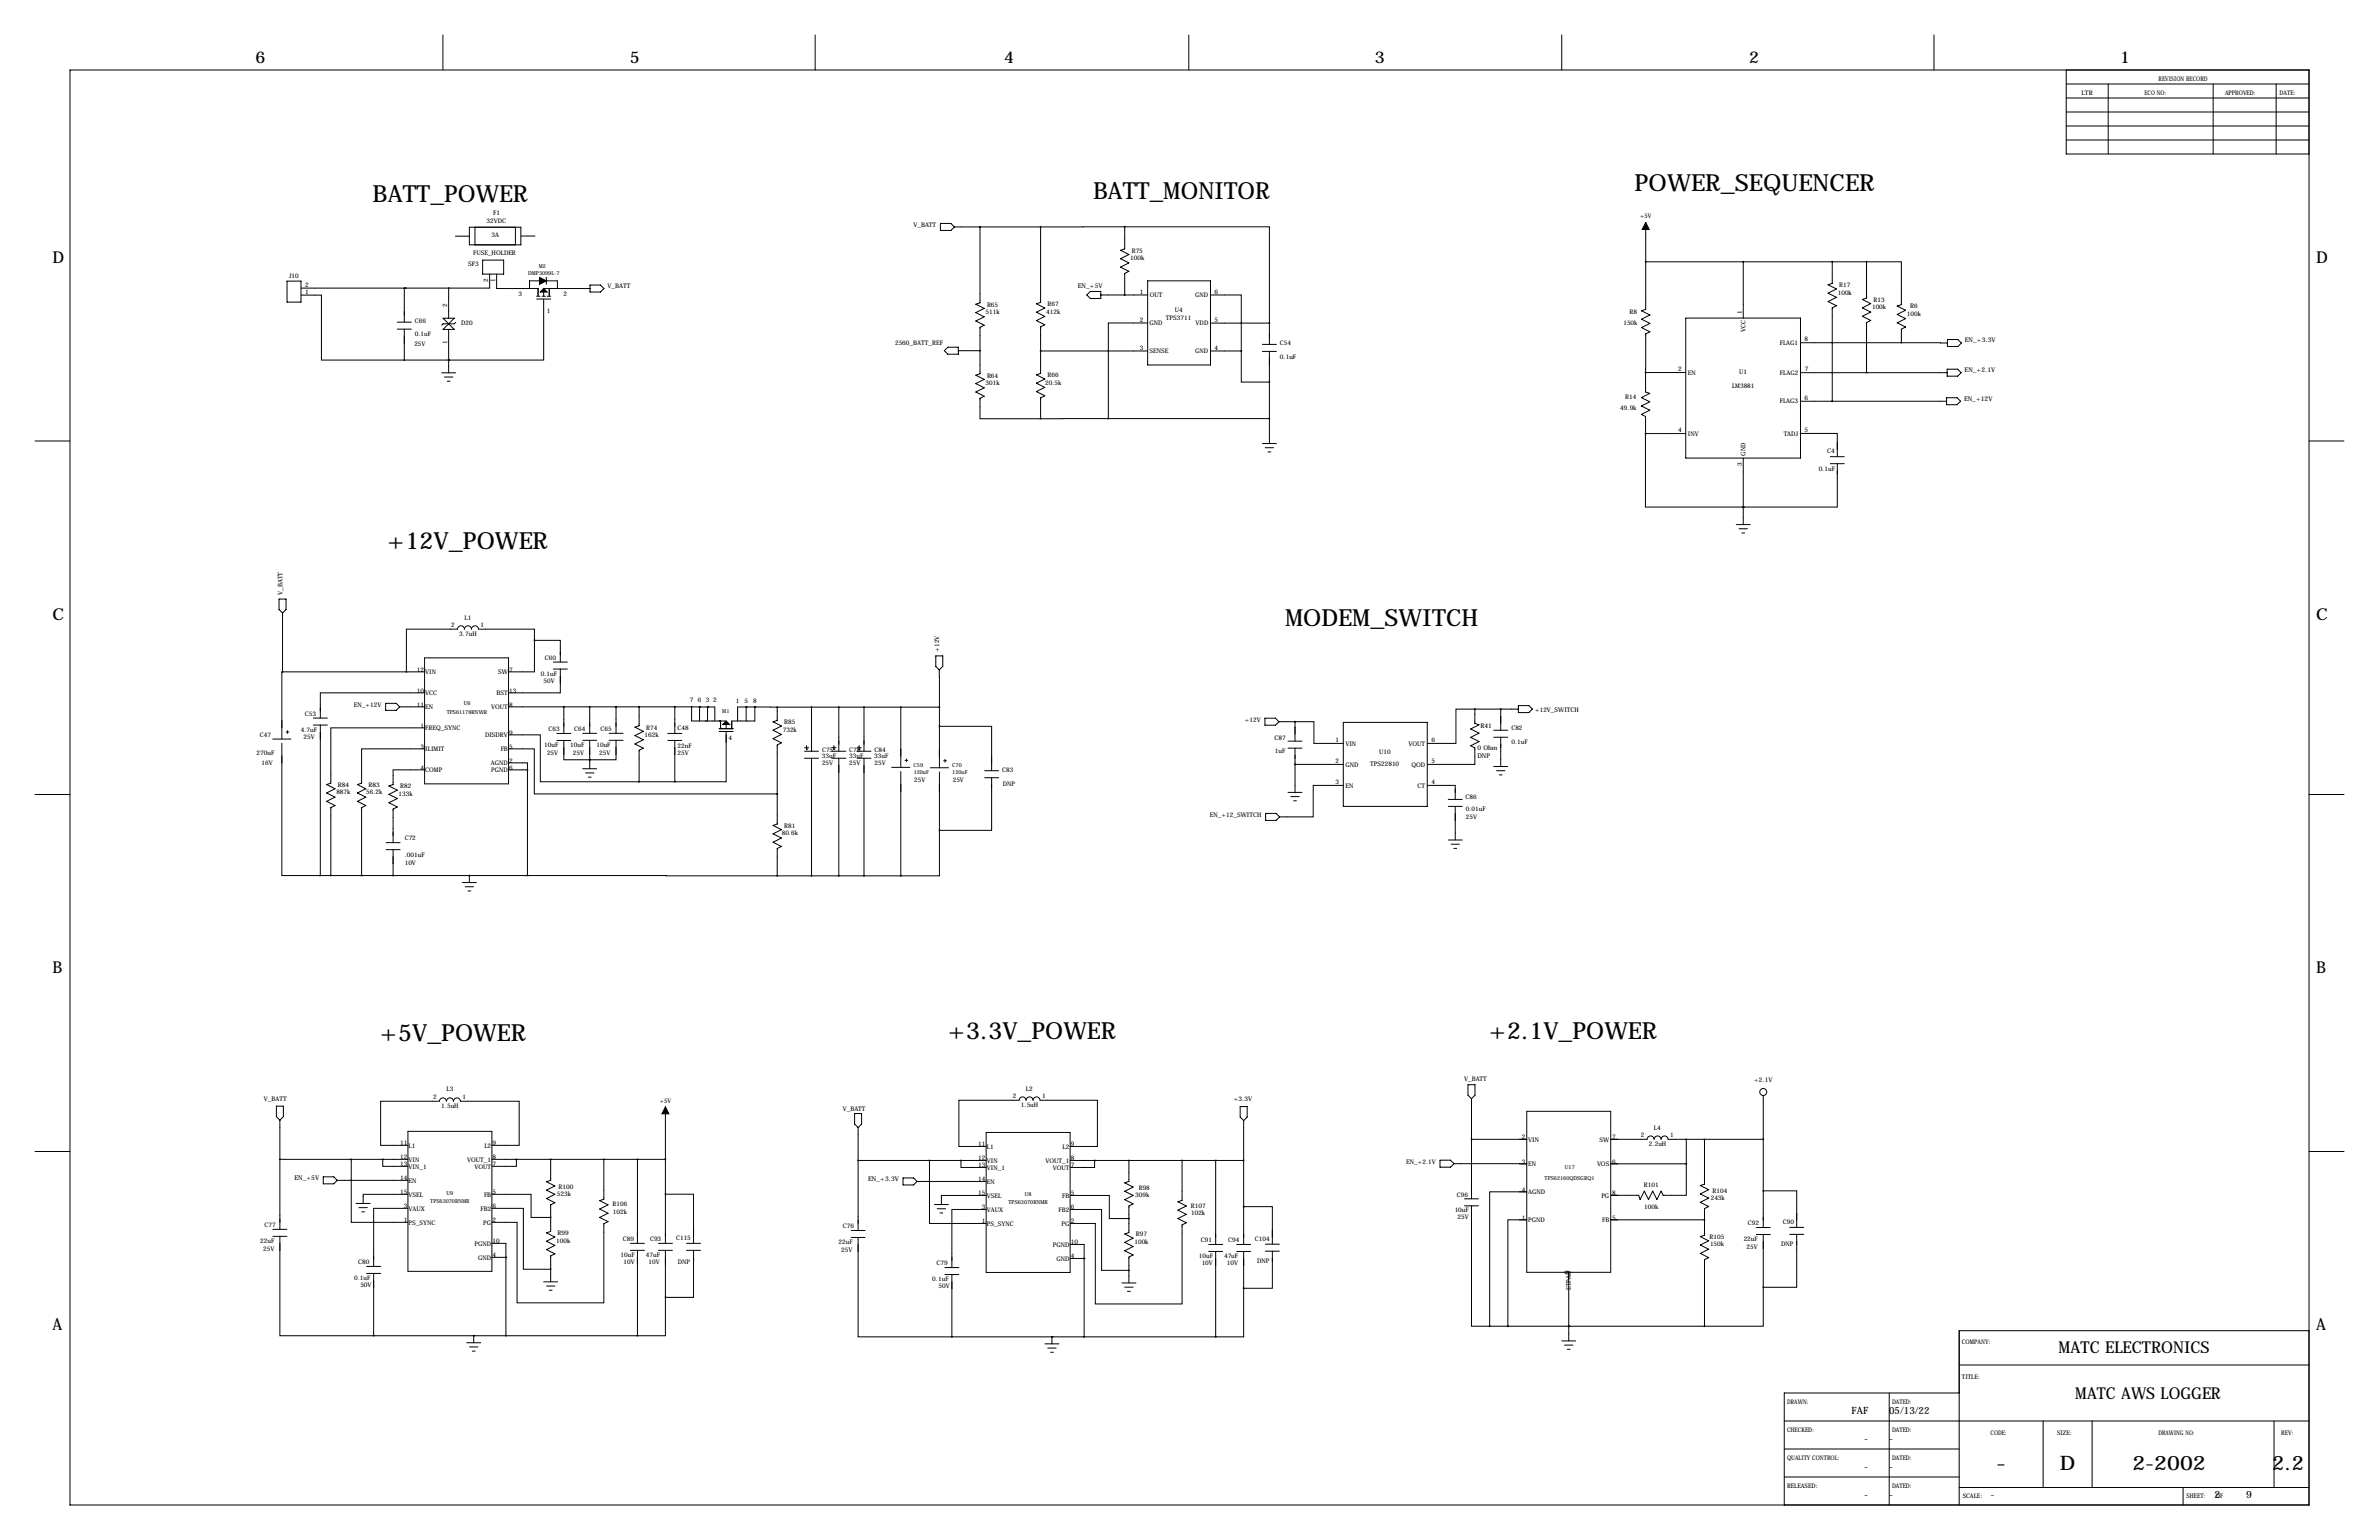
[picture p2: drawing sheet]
<svg xmlns="http://www.w3.org/2000/svg" width="864mm" height="559mm" viewBox="0 0 864 559" stroke-linecap="round" stroke-linejoin="round" font-family="sans-serif">
<defs><g id="words">
<g font-size="8.6">
<text x="593.3" y="69.2">POWER_SEQUENCER</text>
<text x="135.3" y="73.2">BATT_POWER</text>
<text x="396.8" y="72.3">BATT_MONITOR</text>
<text x="140.6" y="199">+12V_POWER</text>
<text x="466.5" y="227.2">MODEM_SWITCH</text>
<text x="138" y="377.7">+5V_POWER</text>
<text x="344.2" y="377">+3.3V_POWER</text>
<text x="540.6" y="377">+2.1V_POWER</text>
</g>
<g font-size="7.3">
<text x="724.6" y="533.4">-</text>
<text x="747.8" y="533.4">D</text>
<text x="774.1" y="533.4">2-2002</text>
<text x="824.8" y="533.4">2.2</text>
</g>
<g font-size="5.9">
<text x="92.7" y="22.9">6</text>
<text x="228.6" y="22.9">5</text>
<text x="364.5" y="22.9">4</text>
<text x="499.1" y="22.9">3</text>
<text x="635" y="22.9">2</text>
<text x="769.6" y="22.9">1</text>
<text x="19" y="95.2">D</text>
<text x="840.7" y="95.2">D</text>
<text x="19" y="224.8">C</text>
<text x="840.7" y="224.8">C</text>
<text x="19" y="353.1">B</text>
<text x="840.7" y="353.1">B</text>
<text x="19" y="482.6">A</text>
<text x="840.7" y="482.6">A</text>
<text x="747.3" y="491">MATC ELECTRONICS</text>
<text x="753.4" y="507.5">MATC AWS LOGGER</text>
</g>
<g font-size="3.6">
<text x="672.1" y="513.1">FAF</text>
<text x="685.8" y="513.1">05/13/22</text>
<text x="676.7" y="523.2">-</text>
<text x="685.8" y="523.2">-</text>
<text x="676.7" y="533.4">-</text>
<text x="685.8" y="533.4">-</text>
<text x="676.7" y="543.6">-</text>
<text x="685.8" y="543.6">-</text>
<text x="722.6" y="543.6">-</text>
<text x="803.9" y="543.6">2</text>
<text x="815.3" y="543.6">9</text>
</g>
<g font-size="2.4">
<text x="391.3" y="104.6">EN_+5V</text>
<text x="713.3" y="124.2">EN_+3.3V</text>
<text x="713.2" y="135">EN_+2.1V</text>
<text x="713" y="145.3">EN_+12V</text>
<text x="537.4" y="264">R41</text>
<text x="536.3" y="272">0 Ohm</text>
<text x="536.3" y="274.9">DNP</text>
<text x="106.9" y="428.3">EN_+5V</text>
<text x="315.2" y="428.7">EN_+3.3V</text>
</g>
<g font-size="2.3">
<text x="783.6" y="29.2">REVISION RECORD</text>
<text x="755.6" y="34.3">LTR</text>
<text x="778.5" y="34.3">ECO NO:</text>
<text x="807.7" y="34.3">APPROVED:</text>
<text x="827.5" y="34.3">DATE:</text>
<text x="179" y="77.9">F1</text>
<text x="176.6" y="80.8">32VDC</text>
<text x="331.6" y="82.3">V_BATT</text>
<text x="595.4" y="79.2">+5V</text>
<text x="178.5" y="86.1">3A</text>
<text x="171.8" y="92.7">FUSE_HOLDER</text>
<text x="410.3" y="94.4">100k</text>
<text x="410.8" y="91.7">R75</text>
<text x="105" y="101">J10</text>
<text x="170" y="96.4">SF3</text>
<text x="110.8" y="104">2</text>
<text x="110.8" y="106.6">1</text>
<text x="177.2" y="102.3" transform="rotate(-90 177.2 102.3)">2</text>
<text x="179.8" y="102.3" transform="rotate(-90 179.8 102.3)">1</text>
<text x="188.2" y="107.4">3</text>
<text x="204.5" y="107.3">2</text>
<text x="220.5" y="104.4">V_BATT</text>
<text x="413.8" y="106.5">1</text>
<text x="417.4" y="107.8">OUT</text>
<text x="433.9" y="107.8">GND</text>
<text x="440.9" y="106.5">6</text>
<text x="667.1" y="106.9">100k</text>
<text x="667.7" y="104.2">R17</text>
<text x="162.4" y="111.4" transform="rotate(-90 162.4 111.4)">2</text>
<text x="198.5" y="113.6">1</text>
<text x="357.8" y="113.9">511k</text>
<text x="358.3" y="111.2">R65</text>
<text x="379.8" y="113.8">412k</text>
<text x="380.3" y="111.1">R67</text>
<text x="426.5" y="113.2">U4</text>
<text x="632.3" y="114" transform="rotate(-90 632.3 114)">1</text>
<text x="679.6" y="112.2">100k</text>
<text x="680.1" y="109.5">R13</text>
<text x="693.4" y="111.9">R6</text>
<text x="150.6" y="117.1">C66</text>
<text x="167.4" y="118">D20</text>
<text x="413.8" y="116.7">2</text>
<text x="417.3" y="118">GND</text>
<text x="423.2" y="116.2">TPS3711</text>
<text x="434" y="118.1">VDD</text>
<text x="440.9" y="116.7">5</text>
<text x="589.3" y="117.8">150k</text>
<text x="591.6" y="114">R8</text>
<text x="692.2" y="114.6">100k</text>
<text x="150.4" y="125.4">25V</text>
<text x="150.6" y="122.1">0.1uF</text>
<text x="162.4" y="124.9" transform="rotate(-90 162.4 124.9)">1</text>
<text x="324.9" y="125.3">2560_BATT_REF</text>
<text x="464.6" y="125.2">C54</text>
<text x="633.6" y="120.6" transform="rotate(-90 633.6 120.6)">VCC</text>
<text x="646.1" y="125.2">FLAG1</text>
<text x="655.1" y="123.9">8</text>
<text x="413.8" y="126.8">3</text>
<text x="417.3" y="128.2">SENSE</text>
<text x="433.9" y="128.2">GND</text>
<text x="440.9" y="126.8">4</text>
<text x="464.6" y="130.1">0.1uF</text>
<text x="358.3" y="137">R64</text>
<text x="380.3" y="136.8">R66</text>
<text x="609.1" y="134.7">2</text>
<text x="612.7" y="136">EN</text>
<text x="631.4" y="135.7">U1</text>
<text x="646.1" y="136">FLAG2</text>
<text x="655.1" y="134.7">7</text>
<text x="357.8" y="139.7">301k</text>
<text x="379.4" y="139.5">20.5k</text>
<text x="628.8" y="140.7">LM3881</text>
<text x="588.2" y="148.7">49.9k</text>
<text x="589.9" y="144.8">R14</text>
<text x="646.1" y="146.4">FLAG3</text>
<text x="655.1" y="145.1">6</text>
<text x="609.2" y="156.8">4</text>
<text x="612.7" y="158.1">INV</text>
<text x="647.5" y="158.1">TADJ</text>
<text x="655" y="156.8">5</text>
<text x="633.6" y="165.4" transform="rotate(-90 633.6 165.4)">GND</text>
<text x="663.2" y="164.4">C4</text>
<text x="632.3" y="169" transform="rotate(-90 632.3 169)">3</text>
<text x="660.2" y="171">0.1uF</text>
<text x="102.6" y="215.8" transform="rotate(-90 102.6 215.8)">V_BATT</text>
<text x="163.8" y="227.5">2</text>
<text x="168.6" y="224.8">L1</text>
<text x="174.4" y="227.5">1</text>
<text x="166.7" y="230.9">3.7uH</text>
<text x="197.8" y="239.5">C60</text>
<text x="341" y="236.5" transform="rotate(-90 341 236.5)">+12V</text>
<text x="151.3" y="243.8">12</text>
<text x="154.4" y="244.6">VIN</text>
<text x="180.8" y="244.6">SW</text>
<text x="184.9" y="243.8">7</text>
<text x="196.3" y="245.1">0.1uF</text>
<text x="151.3" y="251.4">10</text>
<text x="184.9" y="251.4">13</text>
<text x="197.3" y="247.9">50V</text>
<text x="128.5" y="256.5">EN_+12V</text>
<text x="151.3" y="256.5">11</text>
<text x="154.4" y="252.2">VCC</text>
<text x="154.4" y="257.3">EN</text>
<text x="178.3" y="257.3">VOUT</text>
<text x="180.3" y="252.2">BST</text>
<text x="184.9" y="256.5">8</text>
<text x="250.4" y="254.9">7</text>
<text x="253.3" y="254.8">6</text>
<text x="256.2" y="254.9">3</text>
<text x="258.9" y="254.9">2</text>
<text x="267.1" y="255.1">1</text>
<text x="270.2" y="255.1">5</text>
<text x="273.4" y="255.1">8</text>
<text x="110.7" y="259.8">C53</text>
<text x="284.7" y="262.8">R85</text>
<text x="451.9" y="261.9">+12V</text>
<text x="557.2" y="258.2">+12V_SWITCH</text>
<text x="94.3" y="267.4">C47</text>
<text x="109.2" y="265.5">4.7uF</text>
<text x="110.2" y="268.3">25V</text>
<text x="152.6" y="264.1">1</text>
<text x="154.4" y="264.9">FREQ_SYNC</text>
<text x="176.1" y="267.5">DISDRV</text>
<text x="184.9" y="266.6">9</text>
<text x="199.1" y="265.4">C63</text>
<text x="208.5" y="265.3">C64</text>
<text x="218" y="265.3">C65</text>
<text x="234" y="267.4">162k</text>
<text x="234.5" y="264.7">R74</text>
<text x="246" y="264.9">C48</text>
<text x="264.5" y="268.4">4</text>
<text x="284.1" y="265.5">732k</text>
<text x="462.6" y="268.7">C87</text>
<text x="484.8" y="269.2">1</text>
<text x="519.6" y="269.2">6</text>
<text x="548.6" y="264.8">C82</text>
<text x="548.7" y="269.8">0.1uF</text>
<text x="93.2" y="273.9">270uF</text>
<text x="152.6" y="271.7">3</text>
<text x="154.4" y="272.5">ILIMIT</text>
<text x="181.8" y="272.5">FB</text>
<text x="184.9" y="271.7">5</text>
<text x="197.6" y="271.1">10uF</text>
<text x="198.6" y="273.8">25V</text>
<text x="207" y="271">10uF</text>
<text x="208" y="273.8">25V</text>
<text x="216.5" y="271">10uF</text>
<text x="217.5" y="273.8">25V</text>
<text x="246" y="271.6">22nF</text>
<text x="246" y="274.1">25V</text>
<text x="298.3" y="275.1">33uF</text>
<text x="298.4" y="272.8">C75</text>
<text x="308.3" y="272.8">C78</text>
<text x="308.3" y="275.2">33uF</text>
<text x="317.3" y="275.2">33uF</text>
<text x="317.4" y="272.8">C84</text>
<text x="462.8" y="273.4">1uF</text>
<text x="488.4" y="270.6">VIN</text>
<text x="500.7" y="273.5">U10</text>
<text x="511.3" y="270.6">VOUT</text>
<text x="94.9" y="277.4">16V</text>
<text x="152.6" y="279.3">4</text>
<text x="154.4" y="280.2">COMP</text>
<text x="178.2" y="277.6">AGND</text>
<text x="178.3" y="280.2">PGND</text>
<text x="184.9" y="276.8">2</text>
<text x="184.9" y="279.3">6</text>
<text x="298.4" y="277.8">25V</text>
<text x="308.3" y="277.8">25V</text>
<text x="317.4" y="277.8">25V</text>
<text x="363.8" y="280.1">C83</text>
<text x="484.8" y="276.9">2</text>
<text x="488.4" y="278.2">GND</text>
<text x="497.4" y="278">TPS22810</text>
<text x="512.4" y="278.2">QOD</text>
<text x="519.6" y="276.9">5</text>
<text x="122.6" y="285.5">R84</text>
<text x="133.8" y="285.5">R83</text>
<text x="145.2" y="286">R82</text>
<text x="331.8" y="283.7">25V</text>
<text x="345.8" y="283.8">25V</text>
<text x="364" y="285.2">DNP</text>
<text x="484.8" y="284.5">3</text>
<text x="488.4" y="285.8">EN</text>
<text x="514.6" y="285.8">CT</text>
<text x="519.6" y="284.5">4</text>
<text x="122.1" y="288.2">887k</text>
<text x="132.9" y="288.2">56.2k</text>
<text x="144.7" y="288.7">133k</text>
<text x="532" y="289.9">C86</text>
<text x="439.2" y="296.4">EN_+12_SWITCH</text>
<text x="532.1" y="294.3">0.01uF</text>
<text x="532.1" y="297">25V</text>
<text x="146.9" y="304.9">C72</text>
<text x="283.8" y="303.1">80.6k</text>
<text x="284.7" y="300.4">R81</text>
<text x="146.9" y="310.9">.001uF</text>
<text x="146.9" y="313.9">10V</text>
<text x="372.4" y="395.9">L2</text>
<text x="531.5" y="392.4">V_BATT</text>
<text x="636.8" y="392.4">+2.1V</text>
<text x="95.8" y="399.3">V_BATT</text>
<text x="157.2" y="398.8">2</text>
<text x="162.1" y="396">L3</text>
<text x="167.9" y="398.8">1</text>
<text x="239.5" y="400.1">+5V</text>
<text x="367.6" y="398.5">2</text>
<text x="370.6" y="401.8">1.5uH</text>
<text x="378.3" y="398.5">1</text>
<text x="447.9" y="399.6">+3.3V</text>
<text x="160.2" y="402.2">1.5uH</text>
<text x="305.9" y="403">V_BATT</text>
<text x="552.4" y="413.4">2</text>
<text x="585.2" y="413.4">7</text>
<text x="595.6" y="412.6">2</text>
<text x="600.3" y="410.1">L4</text>
<text x="606.3" y="412.6">1</text>
<text x="145.2" y="415.6">11</text>
<text x="148.3" y="416.4">L1</text>
<text x="175.8" y="416.4">L2</text>
<text x="178.8" y="415.6">9</text>
<text x="355.1" y="416">11</text>
<text x="358.2" y="416.8">L1</text>
<text x="385.7" y="416.8">L2</text>
<text x="388.7" y="416">9</text>
<text x="554.7" y="414.2">VIN</text>
<text x="580.6" y="414.2">SW</text>
<text x="598.6" y="416">2.2uH</text>
<text x="145.2" y="420.7">12</text>
<text x="145.2" y="423.2">13</text>
<text x="148.3" y="421.5">VIN</text>
<text x="148.3" y="424">VIN_1</text>
<text x="169.6" y="421.5">VOUT_1</text>
<text x="172.3" y="424">VOUT</text>
<text x="178.8" y="423.2">7</text>
<text x="178.8" y="420.7">8</text>
<text x="355.1" y="421.1">12</text>
<text x="355.1" y="423.6">13</text>
<text x="358.2" y="421.9">VIN</text>
<text x="358.2" y="424.4">VIN_1</text>
<text x="379.5" y="421.9">VOUT_1</text>
<text x="382.2" y="424.4">VOUT</text>
<text x="388.7" y="423.6">7</text>
<text x="388.7" y="421.1">8</text>
<text x="510.4" y="422.2">EN_+2.1V</text>
<text x="552.4" y="422.3">3</text>
<text x="554.7" y="423.1">EN</text>
<text x="579.7" y="423.1">VOS</text>
<text x="585.2" y="422.3">6</text>
<text x="145.2" y="428.3">14</text>
<text x="148.3" y="429.1">EN</text>
<text x="202.8" y="431.4">R100</text>
<text x="355.1" y="428.7">14</text>
<text x="358.2" y="429.5">EN</text>
<text x="413.4" y="431.8">R98</text>
<text x="596.7" y="430.7">R101</text>
<text x="145.2" y="433.4">15</text>
<text x="148.3" y="434.2">VSEL</text>
<text x="175.7" y="434.2">FB</text>
<text x="178.8" y="433.4">5</text>
<text x="202.2" y="433.9">523k</text>
<text x="222.4" y="437.8">R106</text>
<text x="355.1" y="433.8">15</text>
<text x="358.2" y="434.6">VSEL</text>
<text x="385.6" y="434.6">FB</text>
<text x="388.7" y="433.8">5</text>
<text x="412.1" y="434.3">309k</text>
<text x="528.8" y="434.2">C96</text>
<text x="552.4" y="432.5">4</text>
<text x="554.7" y="433.3">AGND</text>
<text x="581.3" y="434.5">PG</text>
<text x="585.2" y="433.7">8</text>
<text x="621" y="435.3">243k</text>
<text x="621.6" y="432.8">R104</text>
<text x="146.6" y="443.5">1</text>
<text x="146.6" y="438.5">3</text>
<text x="148.3" y="439.3">VAUX</text>
<text x="174.4" y="439.3">FB2</text>
<text x="178.8" y="443.5">2</text>
<text x="178.8" y="438.5">6</text>
<text x="222.5" y="440.5">102k</text>
<text x="356.5" y="443.9">1</text>
<text x="356.5" y="438.9">3</text>
<text x="358.2" y="439.7">VAUX</text>
<text x="384.3" y="439.7">FB2</text>
<text x="388.7" y="443.9">2</text>
<text x="388.7" y="438.9">6</text>
<text x="432.3" y="438.2">R107</text>
<text x="432.4" y="440.9">102k</text>
<text x="528.1" y="439.9">10uF</text>
<text x="529.1" y="442.5">25V</text>
<text x="552.4" y="442.6">1</text>
<text x="554.7" y="443.4">PGND</text>
<text x="581.6" y="443.4">FB</text>
<text x="585.2" y="442.6">5</text>
<text x="596.9" y="438.6">100k</text>
<text x="96" y="445.3">C77</text>
<text x="148.3" y="444.3">PS_SYNC</text>
<text x="175.4" y="444.3">PG</text>
<text x="202.4" y="448.2">R99</text>
<text x="245.4" y="449.8">C115</text>
<text x="305.9" y="445.7">C76</text>
<text x="358.2" y="444.7">PS_SYNC</text>
<text x="385.3" y="444.7">PG</text>
<text x="412.3" y="448.6">R97</text>
<text x="620.6" y="449.6">R105</text>
<text x="634.5" y="444.7">C92</text>
<text x="647.2" y="444">C90</text>
<text x="94.5" y="451">22uF</text>
<text x="95.5" y="453.8">25V</text>
<text x="172.3" y="452">PGND</text>
<text x="178.8" y="451.2">10</text>
<text x="201.9" y="450.9">100k</text>
<text x="226.1" y="450.4">C89</text>
<text x="236" y="450.4">C93</text>
<text x="304.4" y="451.4">22uF</text>
<text x="305.4" y="454.2">25V</text>
<text x="382.2" y="452.4">PGND</text>
<text x="388.7" y="451.6">10</text>
<text x="411.8" y="451.3">100k</text>
<text x="436" y="450.8">C91</text>
<text x="445.9" y="450.8">C94</text>
<text x="455.5" y="450.1">C104</text>
<text x="620.8" y="452.3">150k</text>
<text x="633" y="450.3">22uF</text>
<text x="634" y="453.1">25V</text>
<text x="646.5" y="452">DNP</text>
<text x="130" y="458.8">C80</text>
<text x="173.6" y="457">GND</text>
<text x="178.8" y="456.2">4</text>
<text x="225.3" y="456.1">10uF</text>
<text x="226.3" y="458.6">10V</text>
<text x="234.4" y="456.1">47uF</text>
<text x="235.5" y="458.6">10V</text>
<text x="246" y="458.7">DNP</text>
<text x="340" y="459.2">C79</text>
<text x="383.5" y="457.4">GND</text>
<text x="388.7" y="456.6">4</text>
<text x="435.2" y="456.5">10uF</text>
<text x="436.2" y="459">10V</text>
<text x="444.3" y="456.5">47uF</text>
<text x="445.4" y="459">10V</text>
<text x="456.3" y="458.1">DNP</text>
<text x="128.5" y="464.5">0.1uF</text>
<text x="130.8" y="467">50V</text>
<text x="338.4" y="464.9">0.1uF</text>
<text x="340.7" y="467.4">50V</text>
<text x="569.5" y="462.2" transform="rotate(-90 569.5 462.2)">9</text>
<text x="570.3" y="468.1" transform="rotate(-90 570.3 468.1)">ETPAD</text>
<text x="712.2" y="487.7">COMPANY:</text>
<text x="712.2" y="500.4">TITLE:</text>
<text x="648.7" y="509.3">DRAWN:</text>
<text x="686.8" y="509.3">DATED:</text>
<text x="648.7" y="519.4">CHECKED:</text>
<text x="686.8" y="519.4">DATED:</text>
<text x="722.6" y="520.7">CODE:</text>
<text x="746.8" y="520.7">SIZE:</text>
<text x="783.6" y="520.7">DRAWING NO:</text>
<text x="828" y="520.7">REV:</text>
<text x="648.7" y="529.6">QUALITY CONTROL:</text>
<text x="686.8" y="529.6">DATED:</text>
<text x="648.7" y="539.8">RELEASED:</text>
<text x="686.8" y="539.8">DATED:</text>
<text x="712.5" y="543.6">SCALE:</text>
<text x="793.7" y="543.6">SHEET:</text>
<text x="804.4" y="543.6">OF</text>
</g>
<g font-size="2">
<text x="191.7" y="99.9">DMP3099L-7</text>
<text x="195.6" y="97.4">M2</text>
<text x="168.4" y="255.7">U6</text>
<text x="162.2" y="259.1">TPS61178RNWR</text>
<text x="262.2" y="258.7">M1</text>
<text x="331.6" y="278.3">C59</text>
<text x="331.7" y="280.9">120uF</text>
<text x="345.6" y="278.5">C70</text>
<text x="345.7" y="281">120uF</text>
<text x="568.1" y="424.2">U17</text>
<text x="560.7" y="428.3">TPS62160QDSGRQ1</text>
<text x="156.2" y="436.6">TPS63070RNMR</text>
<text x="162.1" y="433.5">U9</text>
<text x="366.1" y="437">TPS63070RNMR</text>
<text x="372" y="433.9">U8</text>
</g>
</g></defs>
<g fill="none" stroke="#000" stroke-width=".36">
<path d="M160.8 12.7v12.7M295.9 12.7v12.7M431.5 12.7v12.7M566.9 12.7v12.7M702.1 12.7v12.7M25.4 25.4h812.8v520.7h-812.8zM750.1 25.4v30.5h88.1M750.1 35.6h88.1M750.1 30.5h88.1M765.3 30.5v25.4M803.4 30.5v25.4M826.3 30.5v25.4"/>
<path d="M750.1 50.8h88.1M750.1 45.7h88.1M750.1 40.6h88.1M165.3 85.7h5.1M170.4 82.4h18.7v6.4h-18.7zM172.4 82.4v6.4M175.2 94.4h7.6v5.1h-7.6zM177.7 99.5v5h-68.4M180.3 99.5v5.2h15v2.8M187.1 82.4v6.4M189.1 85.6h5.1M341.4 81.1h3.8l1.3 1.2-1.3 1.3h-3.8z"/>
<path d="M346.5 82.3h31.2M355.8 82.3v27.6l-1.6 .5 3.1 1.5-3.1 1.5 3.1 1.6-3.1 1.5 3.1 1.5-1.5 .8v16.8l-1.6 .5 3.1 1.6-3.1 1.5 3.1 1.5-3.1 1.5 3.1 1.6-1.5 .7v7.4h21.9M377.7 82.3v27.4l-1.5 .5 3.1 1.6-3.1 1.5 3.1 1.5-3.1 1.5 3.1 1.6-1.6 .7v16.9l-1.5 .5 3.1 1.5-3.1 1.5 3.1 1.6-3.1 1.5 3.1 1.5-1.6 .8v7.5M408.3 82.3h52.5v34.9M408.3 82.3h-30.6M408.3 82.3v8l-1.5 .5 3 1.6-3 1.5 3 1.5-3 1.5 3 1.6-1.5 .7v7.8M597.4 80.7v31.6l-1.5 .5 3 1.5-3 1.5 3 1.5-3 1.6 3 1.5-1.5 .8v14M597.4 95h80.2M632.8 95v20.5M665.1 95v7.8l-1.5 .5 3 1.6-3 1.5 3 1.5-3 1.5 3 1.5-1.5 .8v33.9M677.6 95h12.6v15.5l-1.5 .5 3 1.6-3 1.5 3 1.5-3 1.5 3 1.6-1.5 .7v5M677.6 95v13.2l-1.6 .5 3.1 1.5-3.1 1.5 3.1 1.5-3.1 1.6 3.1 1.5-1.5 .7v18.2"/>
<path d="M104.2 102h5.1v7.6h-5.1zM109.3 107.1h7.4v23.6h30.1M144.2 116.9h5.1M144.2 119.4h5.1M146.8 119.4v11.3M147.3 104.5h-.5v12.4M160.8 115.5h4.1l-4.1 4h4.1zM162.9 104.5v11M162.9 119.5v15.8M165.4 117l-.5 .5h-4.1l-.5 .5M192.2 104.7v-2.8h10.1v2.8M194.8 108.5h5.1"/>
<path d="M194.8 107.5h1.2M196.8 107.5h1.2M197.4 108.5v22.2h-34.5M197.4 106v1.5M197.4 104.7h16.8M198.3 100.6v2.5M198.7 107.5h1.2M199.4 104.7v2.8M214.2 103.4h3.8l1.3 1.3-1.3 1.3h-3.8zM394.5 107l1.3-1.2h3.8v2.5h-3.8zM399.6 107h17M416.6 117.2h-14.3v34.7"/>
<path d="M416.6 101.9h22.8v30.5h-22.8zM439.4 107h11.2v20.4M439.4 117.2h21.4M460.8 117.2v7.8M611.9 115.4h41.7v50.8h-41.7zM146.8 130.7h16.1M160.3 135.3h5.1M161.3 136.8h3.1M162.4 138.3h1M162.9 130.7h.1M342.8 127.3l1.3-1.3h3.8v2.5h-3.8zM347.9 127.3h7.9"/>
<path d="M377.7 127.4h38.9M439.4 127.4h11.2M450.6 127.4v11.2h10.2M458.3 125h5M458.3 127.5h5M460.8 127.5v33.4M597.4 135.2h14.5M597.4 135.2v7l1.5 .5-3.1 1.6 3.1 1.5-3.1 1.5 3.1 1.5-3.1 1.6 1.6 .7v6.2M653.5 124.4h36.7M653.6 135.2h53.2M690.2 124.4l16.7 .1M706.8 134h3.8l1.3 1.2-1.3 1.3h-3.8z"/>
<path d="M706.9 123.2h3.8l1.3 1.3-1.3 1.2h-3.8zM402.3 151.9h-24.6M402.3 151.9h58.5M597.4 157.3l-.1 26.7h35.5M597.4 157.3h14.6M653.5 157.3h13.5v8.4M653.5 145.6h53.1M706.6 144.3h3.8l1.3 1.3-1.3 1.3h-3.8zM12.7 160h12.7M458.3 160.9h5M459.3 162.5h3M460.3 164h1"/>
<path d="M632.8 166.2v24.1M664.4 168.2h5.1M664.4 165.7h5.1M667 168.2v15.8h-34.2M838.2 160h12.7M630.3 190.3h5.1M631.3 191.9h3M632.3 193.4h1M632.8 184h.1M101.3 217.4h2.5v3.8l-1.2 1.3-1.3-1.3zM102.6 222.5v21.3M154.1 238.7h30.5v45.7h-30.5z"/>
<path d="M166.1 228.3h-18.6v15.5M166.1 228.3a1.27 1.27 0 0 1 1.2-1.2 1.27 1.27 0 0 1 1.3 1.2M168.6 228.3a1.27 1.27 0 0 1 1.3-1.2 1.27 1.27 0 0 1 1.2 1.2M171.1 228.3a1.27 1.27 0 0 1 1.3-1.2 1.27 1.27 0 0 1 1.3 1.2h20.3v4.1M194 232.4h9.4v7.8M194 232.4v11.4h-9.4M339.7 238h2.5v3.8l-1.2 1.3-1.3-1.3zM102.6 243.8h-.3v24.4M102.6 243.8h51.5M140 255.2h3.8l1.3 1.3-1.3 1.3h-3.8zM145.1 256.5h9M154.1 251.4h-37.8v9.2"/>
<path d="M184.6 256.5h66.5M200.9 240.2h5M200.9 242.8h5M203.4 242.8v8.6h-18.8M204.7 256.5v9.6M214.1 256.5v9.6M223.6 256.5v9.6M232 256.5v6.8l-1.5 .6 3 1.5-3 1.5 3 1.5-3 1.6 3 1.5-1.5 .7v11.5M245 256.5v9.6M251.1 256.5v5.1h12.5M251.1 256.5h2.8M253.9 256.5h.1"/>
<path d="M253.9 256.5h5.6v5.1M253.9 256.5v5.1M256.8 256.5h.1M256.8 256.5v5.1M270.9 256.5h.1M270.9 256.5v5.1M274 256.5l8.1 .1M274 256.5h.1M274 256.5v5.1h-8.4v2.8M274 256.5h-6.2v5.1M282.1 256.6v4.8l-1.5 .5 3.1 1.5-3.1 1.6 3.1 1.5-3.1 1.5 3.1 1.5-1.6 .8v28.7l-1.5 .5 3.1 1.5-3.1 1.6 3.1 1.5-3.1 1.5 3.1 1.5-1.6 .8v9.9M282.1 256.6h58.9"/>
<path d="M294.6 256.6v16M304.5 256.6v16M313.6 256.6v16M327 256.6v21.8M341 243.1v13.5M341 256.6v22M535.4 257.3h-6.9v12.4h-10.4M535.4 257.3v5.2l1.5 .5-3 1.5 3 1.5-3 1.6 3 1.5-3 1.5 1.5 .8v6h-17.3M535.4 257.3h15.8M544.8 257.3v7.7M551.2 256h3.8l1.3 1.3-1.3 1.3h-3.8zM99 268.2h6.6"/>
<path d="M102.3 269.2h.1M102.3 269.7v48h14M103.8 265.6h1.1M104.3 265.1v1M113.7 260.6h5.1M113.7 263.1h5.1M116.3 263.1v54.6M154.1 279.3h-11.4v5.4l-1.5 .5 3 1.5-3 1.5 3 1.6-3 1.5 3 1.5-1.5 .8v12.2M154.1 271.7h-22.8v12.5l-1.6 .5 3.1 1.5-3.1 1.5 3.1 1.6-3.1 1.5 3.1 1.5-1.5 .8v24.6M154.1 264.1h-34v20.1l-1.5 .5 3 1.5-3 1.5 3 1.6-3 1.5 3 1.5-1.5 .8v24.6M184.6 266.6h11.5v17.1h35.9M184.6 271.7h9.4v16.4h88.1"/>
<path d="M184.6 276.8h6.9v2.5M184.6 279.3h6.9M191.5 279.3v38.4M202.1 266.1h5.1M202.1 268.7h5.1M204.7 268.7v7h9.4M211.5 266.1h5.1M211.5 268.6h5.1M211.5 278.9h5.1M214.1 275.7h.1M214.1 268.6v10.3M221.1 266.1h5.1"/>
<path d="M221.1 268.6h5.1M223.6 268.6v7.1h-9.5M242.4 266.1h5.1M242.4 268.7h5.1M245 268.7v15M261.1 264.4h5M261.1 265.4h5M261.6 261.6v2.8M263.6 265.4v18.3h-18.6M263.6 262.9v1.5M292 272.6h5.1M292 275.1h5.1"/>
<path d="M292 271.3h1.6M292.8 271.8h.1M292.8 270.6v1.5M294.6 275.1v42.7M302 272.6h5M302 275.1h5M302 271.3h1.5M302.7 271.8h.1M302.7 270.6v1.5M304.5 275.1v42.7M311.1 272.6h5.1M311.1 275.1h5.1"/>
<path d="M311.1 271.3h1.5M311.9 271.8h.1M311.9 270.6v1.5M313.6 275.1v42.7M323.7 278.4h6.6M327 279.5h.1M327 280v37.8M328.5 275.9h1M329 275.4v1M337.7 278.6h6.6M341 279.6h.1M341 263.6h19v16.1"/>
<path d="M342.5 276h1.1M343.1 275.5v1.1M357.4 279.7h5.1M459.2 260.6h3.8l1.3 1.3-1.3 1.2h-3.8zM464.3 261.9h5.8M467.6 271.5h5M467.6 268.9h5M470.1 261.9h6.9v7.8h10.6M470.1 277.4h17.5M470.1 261.9v7M470.1 271.5v16M487.6 262.1h30.5v30.5h-30.5z"/>
<path d="M542.2 267.5h5.1M542.2 265h5.1M542.2 278.1h5.1M543.3 279.7h3M544.8 267.5v10.6M12.7 288.3h12.7M212.5 280.5h3.1M213.6 282h1M232 283.7h13M341 280.1v21.2M357.4 282.2h5.1M360 282.2v19.1h-19"/>
<path d="M459.4 295.1h3.8l1.3 1.3-1.3 1.3h-3.8zM467.6 287.5h5M468.6 289.1h3M469.6 290.6h1M487.6 285h-10.9v11.4h-12.2M518.1 285h10.2v5.1M525.7 292.6h5.1M525.7 290.1h5.1M528.3 292.6v12.2M544.3 281.2h1M838.2 288.3h12.7M116.3 317.7h75.2"/>
<path d="M140.2 305.8h5M140.2 308.3h5M142.7 308.3v9.4M170.4 317.7h.1M170.4 317.7v2.5M191.5 317.7l90.6 .1M282.1 317.8h44.9M341 301.3v16.5h-14M525.7 304.8h5.1M526.7 306.3h3.1M527.8 307.8h1M167.8 320.2h5.1"/>
<path d="M168.9 321.8h3M169.9 323.3h1M532.9 393.6h2.5v3.8l-1.2 1.3-1.3-1.3zM534.2 398.7v36.3M640.1 397.5v47.9M12.7 417.8h12.7M100.3 401.4h2.6v3.8l-1.3 1.3-1.3-1.3zM101.6 406.5v39.6M148.1 415.6h-9.9v-16h21.3a1.27 1.27 0 0 1 1.3-1.2 1.27 1.27 0 0 1 1.3 1.2 1.27 1.27 0 0 1 1.2-1.2 1.27 1.27 0 0 1 1.3 1.2 1.27 1.27 0 0 1 1.3-1.2 1.27 1.27 0 0 1 1.2 1.2h21.4v16h-9.9M148.1 410.5h30.5v50.8h-30.5zM241.6 401.6v49.6M310.2 404.1h2.6v3.8l-1.3 1.2-1.3-1.2z"/>
<path d="M311.5 409.1v37.4M358 416h-9.9v-16.8h21.8a1.27 1.27 0 0 1 1.3-1.2 1.27 1.27 0 0 1 1.3 1.2 1.27 1.27 0 0 1 1.2-1.2 1.27 1.27 0 0 1 1.3 1.2 1.27 1.27 0 0 1 1.3-1.2 1.27 1.27 0 0 1 1.2 1.2h20.9v16.8h-9.9M358 410.9h30.5v50.8h-30.5zM450.2 401.5h2.5v3.8l-1.2 1.3-1.3-1.3zM451.5 406.6v45M534.2 413.4h20M554.2 403.3h30.5v58.4h-30.5zM584.7 413.4h13.2a1.27 1.27 0 0 1 1.3-1.2 1.27 1.27 0 0 1 1.3 1.2 1.27 1.27 0 0 1 1.2-1.2 1.27 1.27 0 0 1 1.3 1.2 1.27 1.27 0 0 1 1.3-1.2 1.27 1.27 0 0 1 1.2 1.2h34.6M612.1 413.4v8.9M618.7 413.4v16.3l-1.5 .5 3.1 1.5-3.1 1.5 3.1 1.5-3.1 1.6 3.1 1.5-1.6 .8v9.6l-1.5 .5 3.1 1.5-3.1 1.6 3.1 1.5-3.1 1.5 3.1 1.5-1.6 .8v24.1M838.2 417.8h12.7M101.6 420.7h46.5"/>
<path d="M117.3 427h3.9l1.2 1.3-1.2 1.3h-3.9zM122.4 428.3h25.7M127.5 420.7v22.8h20.6M129.3 436.7h5.1M130.3 438.2h3M131.3 439.7h1M138.9 420.7v2.5h9.2M148.1 438.5h-12.5v21M148.1 433.4h-16.3v3.3M178.6 433.4h14.2v8.4h7.1M178.6 438.5h11.4v22.1h9.9M178.6 420.7h63"/>
<path d="M187.5 420.7v2.5h-8.9M199.9 420.7v7.6l-1.5 .5 3 1.5-3 1.6 3 1.5-3 1.5 3 1.5-1.5 .8v9.6l-1.5 .5 3 1.6-3 1.5 3 1.5-3 1.5 3 1.6-1.5 .7v9.4M219.2 420.7v14.5l-1.5 .5 3 1.5-3 1.5 3 1.5-3 1.6 3 1.5-1.5 .7v28.7h-31.5v-29.2h-9.1M231.4 420.7v30.5M241.6 433.3h10.2v17.9M311.5 421.1h46.5M327.8 427.4h3.8l1.3 1.3-1.3 1.3h-3.8zM332.9 428.7h25.1M337.4 421.1v22.8h20.6M339.2 437.1h5.1M340.2 438.6h3.1M348.8 421.1v2.5h9.2"/>
<path d="M358 438.9h-12.5v21M358 433.8h-16.3v3.3M388.5 433.8h14.2v8.4h7.1M388.5 438.9h11.4v22.1h9.9M388.5 421.1h63M397.4 421.1v2.5h-8.9M409.8 421.1v7.6l-1.5 .5 3 1.5-3 1.6 3 1.5-3 1.5 3 1.5-1.5 .8v9.6l-1.5 .6 3 1.5-3 1.5 3 1.5-3 1.5 3 1.6-1.5 .7v9.4M429.1 421.1v14.5l-1.5 .5 3 1.5-3 1.5 3 1.5-3 1.6 3 1.5-1.5 .7v28.8h-31.5v-29.3h-9.1M441.3 421.1v30.5M451.5 437.8h10.4v13.7M522.7 421h3.8l1.3 1.2-1.3 1.3h-3.8zM527.8 422.2l26.4 .1"/>
<path d="M531.6 435h5.1M531.6 437.5h5.1M534.2 437.5v43.7h6.6M554.2 432.5h-13.4v48.7M584.7 422.3h27.4M612.1 422.3v11.4h-8.3l-.8-1.5-1.5 3.1-1.6-3.1-1.5 3.1-1.5-3.1-1.5 3.1-.5-1.6h-10.2M640.1 432.1h12.1v13.3M99.1 446.1h5M99.1 448.6h5M101.6 448.6v36.1h34M133.1 459.5h5.1M178.6 451.2h5v33.5"/>
<path d="M178.6 456.2h5M183.6 456.2h.1M228.9 451.2h5M228.9 453.7h5M231.4 453.7v31M239 451.2h5.1M239 453.7h5.1M241.6 453.7v17.1M249.2 451.2h5.1M249.2 453.7h5.1M251.8 453.7v17.1h-10.2M309 446.5h5"/>
<path d="M309 449h5M311.5 449v36.1h34M341.2 440.1h1M343 459.9h5.1M388.5 451.6h5v33.5M388.5 456.6h5M393.5 456.6h.1M438.8 451.6h5M438.8 454.1h5M441.3 454.1v31M448.9 451.6h5.1M448.9 454.1h5.1"/>
<path d="M451.5 454.1v13.4M459.3 454h5.1M459.3 451.5h5.1M461.9 454v13.5h-10.4M554.2 442.6h-6.8v38.6M584.7 442.6h34M637.5 445.4h5.1M637.5 448h5.1M640.1 448v19.1M649.7 447.9h5.1M649.7 445.4h5.1M652.2 447.9v19.2h-12.1"/>
<path d="M133.1 462.1h5.1M135.6 462.1v22.6M197.4 465.1h5M198.4 466.6h3M199.4 468.2h1M241.6 470.8v13.9h-10.2M343 462.5h5.1M345.5 462.5v22.6M407.3 465.5h5M408.3 467.1h3M409.3 468.6h1M451.5 467.5v17.6h-10.2"/>
<path d="M569.5 461.7v24.9M640.1 467.1v14.1h-21.4M135.6 484.7h95.8M169.4 487.2h5.1M170.4 488.7h3.1M171.4 490.3h1.1M172 484.7h.1M172 484.7v2.5M345.5 485.1h95.8M379.3 487.6h5.1M380.3 489.2h3.1M381.4 490.7h1"/>
<path d="M381.9 485.1h.1M381.9 485.1v2.5M540.8 481.2h77.9M566.9 486.6h5.1M567.9 488.1h3.1M569 489.6h1M569.5 481.2h.1M711.2 495.3h127M838.2 482.9h-127v63.2M647.7 515.6h190.5M685.8 505.5v40.6M711.2 505.5h-63.5v40.6"/>
<path d="M741.7 515.6v24.2M759.5 515.6v24.2M825.5 515.6v24.2M647.7 535.9h63.5M647.7 525.8h63.5M711.2 539.8h127M792.5 539.8v6.3"/>
<circle cx="640.1" cy="396.2" r="1.27"/>
</g>
<path d="M597.4 80.7l1.3 2.6h-2.6zM195.8 100.6l2.5 1.3-2.5 1.3zM197.4 104.7l1.2 1.3h-2.5zM263.6 261.6l1.3 1.3h-2.6zM241.6 401.6l1.2 2.6h-2.5z" fill="#000" stroke="#000" stroke-width=".36"/>
<path d="M348.8 421.1a.05 .05 0 0 0 .1 0 .05 .05 0 0 0-.1 0zM451.4 421.1a.05 .05 0 0 0 .1 0 .05 .05 0 0 0-.1 0zM397.3 421.1a.05 .05 0 0 0 .1 0 .05 .05 0 0 0-.1 0zM381.8 485.1a.05 .05 0 0 0 .1 0 .05 .05 0 0 0-.1 0zM393.5 485.1a.05 .05 0 0 0 .1 0 .05 .05 0 0 0-.1 0zM393.5 456.6a.05 .05 0 0 0 .1 0 .05 .05 0 0 0-.1 0zM345.5 485.1a.05 .05 0 0 0 .1 0 .05 .05 0 0 0-.1 0zM138.9 420.7a.05 .05 0 0 0 .1 0 .05 .05 0 0 0-.1 0zM187.4 420.7a.05 .05 0 0 0 .1 0 .05 .05 0 0 0-.1 0zM171.9 484.7a.05 .05 0 0 0 .1 0 .05 .05 0 0 0-.1 0zM183.6 484.7a.05 .05 0 0 0 .1 0 .05 .05 0 0 0-.1 0zM183.6 456.2a.05 .05 0 0 0 .1 0 .05 .05 0 0 0-.1 0zM135.6 484.7a.05 .05 0 0 0 .1 0 .05 .05 0 0 0-.1 0zM612.1 413.4a.05 .05 0 0 0 .1 0 .05 .05 0 0 0-.1 0zM612.1 422.3a.05 .05 0 0 0 .1 0 .05 .05 0 0 0-.1 0zM618.7 413.4a.05 .05 0 0 0 .1 0 .05 .05 0 0 0-.1 0zM618.7 442.6a.05 .05 0 0 0 .1 0 .05 .05 0 0 0-.1 0zM534.1 413.4a.05 .05 0 0 0 .1 0 .05 .05 0 0 0-.1 0zM569.4 481.2a.05 .05 0 0 0 .1 0 .05 .05 0 0 0-.1 0zM618.7 481.2a.05 .05 0 0 0 .1 0 .05 .05 0 0 0-.1 0zM569.4 481.2a.05 .05 0 0 0 .1 0 .05 .05 0 0 0-.1 0zM547.3 481.2a.05 .05 0 0 0 .1 0 .05 .05 0 0 0-.1 0zM540.7 481.2a.05 .05 0 0 0 .1 0 .05 .05 0 0 0-.1 0zM244.9 283.7a.05 .05 0 0 0 .1 0 .05 .05 0 0 0-.1 0zM131.2 317.7a.05 .05 0 0 0 .1 0 .05 .05 0 0 0-.1 0zM313.6 256.6a.05 .05 0 0 0 .1 0 .05 .05 0 0 0-.1 0zM313.6 317.8a.05 .05 0 0 0 .1 0 .05 .05 0 0 0-.1 0zM102.5 243.8a.05 .05 0 0 0 .1 0 .05 .05 0 0 0-.1 0zM191.4 317.7a.05 .05 0 0 0 .1 0 .05 .05 0 0 0-.1 0zM191.4 279.3a.05 .05 0 0 0 .1 0 .05 .05 0 0 0-.1 0zM147.2 104.5a.05 .05 0 0 0 .1 0 .05 .05 0 0 0-.1 0zM146.7 130.7a.05 .05 0 0 0 .1 0 .05 .05 0 0 0-.1 0zM162.8 104.5a.05 .05 0 0 0 .1 0 .05 .05 0 0 0-.1 0zM282.1 317.8a.05 .05 0 0 0 .1 0 .05 .05 0 0 0-.1 0zM214 275.7a.05 .05 0 0 0 .1 0 .05 .05 0 0 0-.1 0zM214 275.7a.05 .05 0 0 0 .1 0 .05 .05 0 0 0-.1 0zM214 256.5a.05 .05 0 0 0 .1 0 .05 .05 0 0 0-.1 0zM377.7 82.3a.05 .05 0 0 0 .1 0 .05 .05 0 0 0-.1 0zM402.3 151.9a.05 .05 0 0 0 .1 0 .05 .05 0 0 0-.1 0zM377.7 151.9a.05 .05 0 0 0 .1 0 .05 .05 0 0 0-.1 0zM355.7 82.3a.05 .05 0 0 0 .1 0 .05 .05 0 0 0-.1 0zM355.7 127.3a.05 .05 0 0 0 .1 0 .05 .05 0 0 0-.1 0zM162.8 130.7a.05 .05 0 0 0 .1 0 .05 .05 0 0 0-.1 0zM282.1 288.1a.05 .05 0 0 0 .1 0 .05 .05 0 0 0-.1 0zM162.8 130.7a.05 .05 0 0 0 .1 0 .05 .05 0 0 0-.1 0zM282.1 256.6a.05 .05 0 0 0 .1 0 .05 .05 0 0 0-.1 0zM244.9 256.5a.05 .05 0 0 0 .1 0 .05 .05 0 0 0-.1 0zM251 256.5a.05 .05 0 0 0 .1 0 .05 .05 0 0 0-.1 0zM253.9 256.5a.05 .05 0 0 0 .1 0 .05 .05 0 0 0-.1 0zM256.8 256.5a.05 .05 0 0 0 .1 0 .05 .05 0 0 0-.1 0zM270.8 256.5a.05 .05 0 0 0 .1 0 .05 .05 0 0 0-.1 0zM241.5 420.7a.05 .05 0 0 0 .1 0 .05 .05 0 0 0-.1 0zM597.3 157.3a.05 .05 0 0 0 .1 0 .05 .05 0 0 0-.1 0zM597.3 135.2a.05 .05 0 0 0 .1 0 .05 .05 0 0 0-.1 0zM677.5 135.2a.05 .05 0 0 0 .1 0 .05 .05 0 0 0-.1 0zM677.5 95a.05 .05 0 0 0 .1 0 .05 .05 0 0 0-.1 0zM241.5 433.3a.05 .05 0 0 0 .1 0 .05 .05 0 0 0-.1 0zM241.5 470.8a.05 .05 0 0 0 .1 0 .05 .05 0 0 0-.1 0zM451.4 437.8a.05 .05 0 0 0 .1 0 .05 .05 0 0 0-.1 0zM451.4 467.5a.05 .05 0 0 0 .1 0 .05 .05 0 0 0-.1 0zM377.7 127.4a.05 .05 0 0 0 .1 0 .05 .05 0 0 0-.1 0z" fill="#000" stroke="#000" stroke-width=".63"/>
<use href="#words"/>
</svg>
